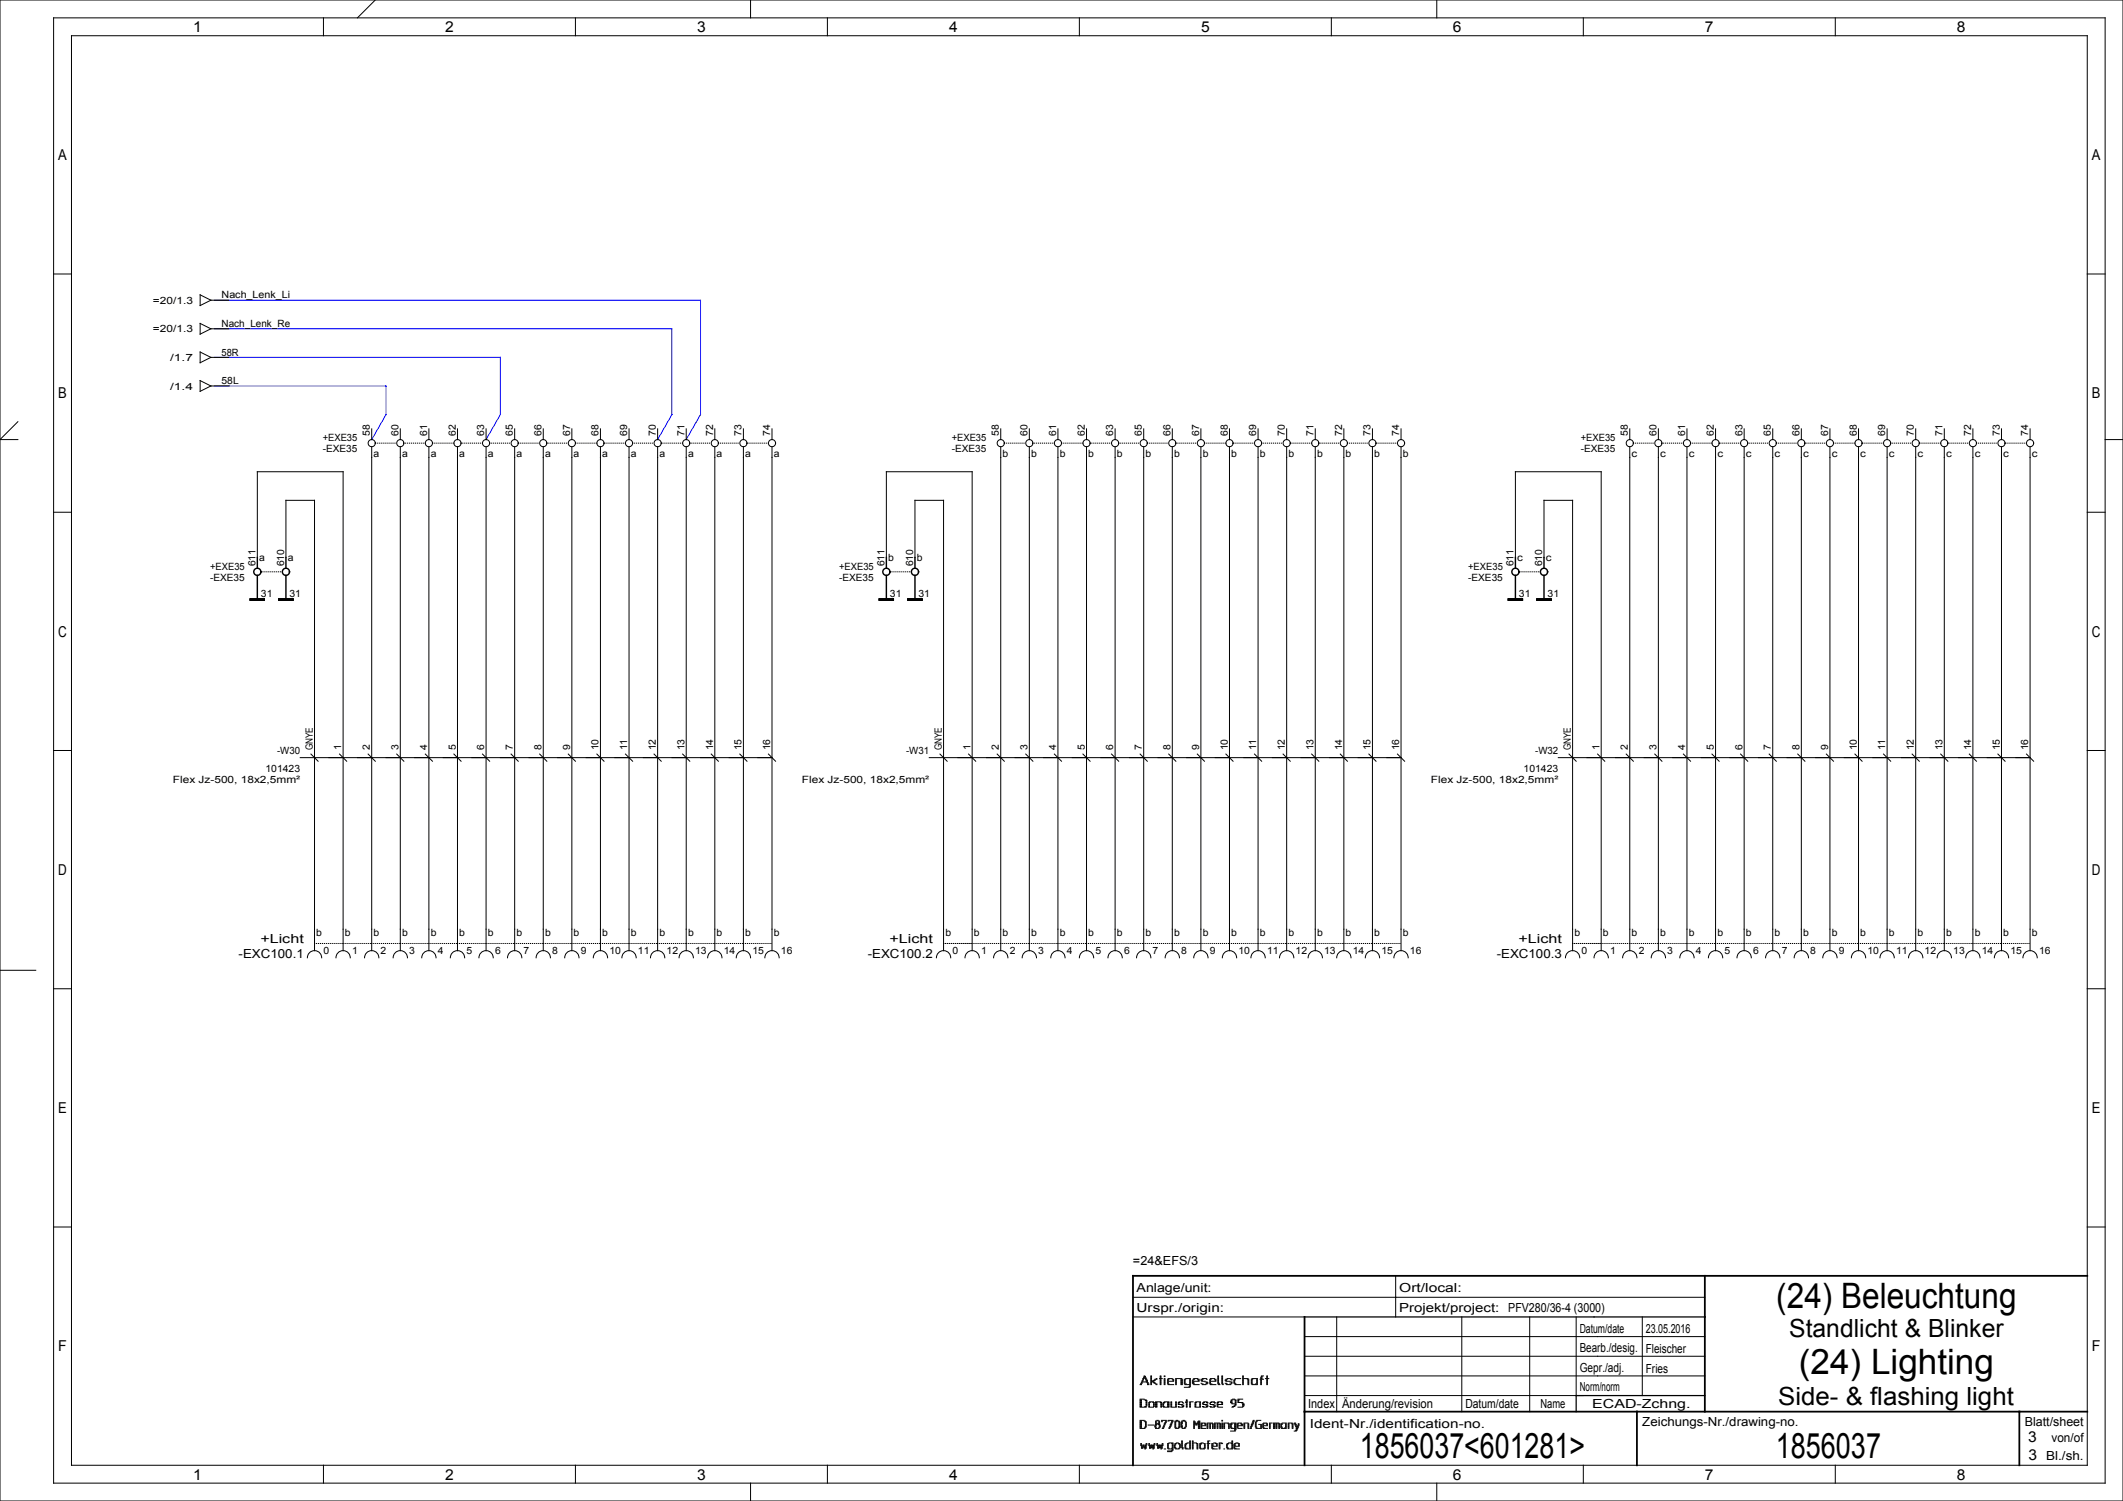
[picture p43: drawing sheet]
<svg xmlns="http://www.w3.org/2000/svg" width="594mm" height="420mm" viewBox="0 0 594 420" stroke-linecap="round" stroke-linejoin="round" font-family="sans-serif">
<defs><g id="words">
<g font-size="9.8">
<text x="497" y="365.9">(24) Beleuchtung</text>
<text x="503.3" y="384.4">(24) Lighting</text>
<text x="380.5" y="408">1856037&lt;601281&gt;</text>
<text x="496.9" y="408">1856037</text>
</g>
<g font-size="7">
<text x="500.6" y="374.1">Standlicht &amp; Blinker</text>
<text x="497.5" y="393">Side- &amp; flashing light</text>
</g>
<g font-size="4.2">
<text x="54" y="9">1</text>
<text x="124.5" y="9">2</text>
<text x="195" y="9">3</text>
<text x="265.5" y="9">4</text>
<text x="336" y="9">5</text>
<text x="406.5" y="9">6</text>
<text x="477" y="9">7</text>
<text x="547.5" y="9">8</text>
<text x="16.3" y="44.8">A</text>
<text x="585.3" y="44.8">A</text>
<text x="16.3" y="111.5">B</text>
<text x="585.3" y="111.5">B</text>
<text x="16.3" y="178.2">C</text>
<text x="585.3" y="178.2">C</text>
<text x="16.3" y="244.8">D</text>
<text x="585.3" y="244.8">D</text>
<text x="16.3" y="311.5">E</text>
<text x="585.3" y="311.5">E</text>
<text x="16.3" y="378.2">F</text>
<text x="585.3" y="378.2">F</text>
<text x="567.5" y="403.5">3</text>
<text x="54" y="414">1</text>
<text x="124.5" y="414">2</text>
<text x="195" y="414">3</text>
<text x="265.5" y="414">4</text>
<text x="336" y="414">5</text>
<text x="406.5" y="414">6</text>
<text x="477" y="414">7</text>
<text x="547.5" y="414">8</text>
<text x="567.5" y="408.5">3</text>
</g>
<g font-size="3.5">
<text x="72.9" y="264">+Licht</text>
<text x="248.9" y="264">+Licht</text>
<text x="424.8" y="264">+Licht</text>
<text x="66.8" y="268">-EXC100.1</text>
<text x="242.8" y="268">-EXC100.2</text>
<text x="418.8" y="268">-EXC100.3</text>
<text x="317" y="354">=24&amp;EFS/3</text>
<text x="318" y="361.5">Anlage/unit:</text>
<text x="391.5" y="361.5">Ort/local:</text>
<text x="318" y="367">Urspr./origin:</text>
<text x="391.5" y="367">Projekt/project:</text>
<text x="422" y="367">PFV280/36-4 (3000)</text>
<text x="442" y="372.9">Datum/date</text>
<text x="460.5" y="373">23.05.2016</text>
<text x="442" y="383.9">Gepr./adj.</text>
<text x="442" y="378.4">Bearb./desig.</text>
<text x="460.5" y="378.5">Fleischer</text>
<text x="442" y="389.3">Norm/norm</text>
<text x="460.5" y="384">Fries</text>
<text x="366" y="394">Index</text>
<text x="375.5" y="394">Änderung/revision</text>
<text x="410" y="394">Datum/date</text>
<text x="431" y="394">Name</text>
<text x="445.5" y="394">ECAD-Zchng.</text>
<text x="366.5" y="399.5">Ident-Nr./identification-no.</text>
<text x="459.5" y="399">Zeichungs-Nr./drawing-no.</text>
<text x="566.5" y="399">Blatt/sheet</text>
<text x="574" y="403.5">von/of</text>
<text x="572.5" y="408.5">Bl./sh.</text>
</g>
<g font-size="2.8">
<text x="62" y="83.5">Nach_Lenk_Li</text>
<text x="42.8" y="85">=20/1.3</text>
<text x="42.8" y="93">=20/1.3</text>
<text x="62" y="91.5">Nach_Lenk_Re</text>
<text x="47.6" y="101">/1.7</text>
<text x="62" y="99.5">58R</text>
<text x="62" y="107.5">58L</text>
<text x="47.6" y="109">/1.4</text>
<text x="90.3" y="123.5">+EXE35</text>
<text x="103.5" y="122" transform="rotate(-90 103.5 122)">58</text>
<text x="111.5" y="122" transform="rotate(-90 111.5 122)">60</text>
<text x="119.5" y="122" transform="rotate(-90 119.5 122)">61</text>
<text x="127.5" y="122" transform="rotate(-90 127.5 122)">62</text>
<text x="135.5" y="122" transform="rotate(-90 135.5 122)">63</text>
<text x="143.5" y="122" transform="rotate(-90 143.5 122)">65</text>
<text x="151.5" y="122" transform="rotate(-90 151.5 122)">66</text>
<text x="159.5" y="122" transform="rotate(-90 159.5 122)">67</text>
<text x="167.5" y="122" transform="rotate(-90 167.5 122)">68</text>
<text x="175.5" y="122" transform="rotate(-90 175.5 122)">69</text>
<text x="183.5" y="122" transform="rotate(-90 183.5 122)">70</text>
<text x="191.5" y="122" transform="rotate(-90 191.5 122)">71</text>
<text x="199.5" y="122" transform="rotate(-90 199.5 122)">72</text>
<text x="207.5" y="122" transform="rotate(-90 207.5 122)">73</text>
<text x="215.5" y="122" transform="rotate(-90 215.5 122)">74</text>
<text x="266.3" y="123.5">+EXE35</text>
<text x="279.5" y="122" transform="rotate(-90 279.5 122)">58</text>
<text x="287.5" y="122" transform="rotate(-90 287.5 122)">60</text>
<text x="295.5" y="122" transform="rotate(-90 295.5 122)">61</text>
<text x="303.5" y="122" transform="rotate(-90 303.5 122)">62</text>
<text x="311.5" y="122" transform="rotate(-90 311.5 122)">63</text>
<text x="319.5" y="122" transform="rotate(-90 319.5 122)">65</text>
<text x="327.5" y="122" transform="rotate(-90 327.5 122)">66</text>
<text x="335.5" y="122" transform="rotate(-90 335.5 122)">67</text>
<text x="343.5" y="122" transform="rotate(-90 343.5 122)">68</text>
<text x="351.5" y="122" transform="rotate(-90 351.5 122)">69</text>
<text x="359.5" y="122" transform="rotate(-90 359.5 122)">70</text>
<text x="367.5" y="122" transform="rotate(-90 367.5 122)">71</text>
<text x="375.5" y="122" transform="rotate(-90 375.5 122)">72</text>
<text x="383.5" y="122" transform="rotate(-90 383.5 122)">73</text>
<text x="391.5" y="122" transform="rotate(-90 391.5 122)">74</text>
<text x="442.3" y="123.5">+EXE35</text>
<text x="455.5" y="122" transform="rotate(-90 455.5 122)">58</text>
<text x="463.5" y="122" transform="rotate(-90 463.5 122)">60</text>
<text x="471.5" y="122" transform="rotate(-90 471.5 122)">61</text>
<text x="479.5" y="122" transform="rotate(-90 479.5 122)">62</text>
<text x="487.5" y="122" transform="rotate(-90 487.5 122)">63</text>
<text x="495.5" y="122" transform="rotate(-90 495.5 122)">65</text>
<text x="503.5" y="122" transform="rotate(-90 503.5 122)">66</text>
<text x="511.5" y="122" transform="rotate(-90 511.5 122)">67</text>
<text x="519.5" y="122" transform="rotate(-90 519.5 122)">68</text>
<text x="527.5" y="122" transform="rotate(-90 527.5 122)">69</text>
<text x="535.5" y="122" transform="rotate(-90 535.5 122)">70</text>
<text x="543.5" y="122" transform="rotate(-90 543.5 122)">71</text>
<text x="551.5" y="122" transform="rotate(-90 551.5 122)">72</text>
<text x="559.5" y="122" transform="rotate(-90 559.5 122)">73</text>
<text x="567.5" y="122" transform="rotate(-90 567.5 122)">74</text>
<text x="90.3" y="126.5">-EXE35</text>
<text x="104.5" y="128">a</text>
<text x="112.5" y="128">a</text>
<text x="120.5" y="128">a</text>
<text x="128.5" y="128">a</text>
<text x="136.5" y="128">a</text>
<text x="144.5" y="128">a</text>
<text x="152.5" y="128">a</text>
<text x="160.5" y="128">a</text>
<text x="168.5" y="128">a</text>
<text x="176.5" y="128">a</text>
<text x="184.5" y="128">a</text>
<text x="192.5" y="128">a</text>
<text x="200.5" y="128">a</text>
<text x="208.5" y="128">a</text>
<text x="216.5" y="128">a</text>
<text x="266.3" y="126.5">-EXE35</text>
<text x="280.5" y="128">b</text>
<text x="288.5" y="128">b</text>
<text x="296.5" y="128">b</text>
<text x="304.5" y="128">b</text>
<text x="312.5" y="128">b</text>
<text x="320.5" y="128">b</text>
<text x="328.5" y="128">b</text>
<text x="336.5" y="128">b</text>
<text x="344.5" y="128">b</text>
<text x="352.5" y="128">b</text>
<text x="360.5" y="128">b</text>
<text x="368.5" y="128">b</text>
<text x="376.5" y="128">b</text>
<text x="384.5" y="128">b</text>
<text x="392.5" y="128">b</text>
<text x="442.3" y="126.5">-EXE35</text>
<text x="456.5" y="128">c</text>
<text x="464.5" y="128">c</text>
<text x="472.5" y="128">c</text>
<text x="480.5" y="128">c</text>
<text x="488.5" y="128">c</text>
<text x="496.5" y="128">c</text>
<text x="504.5" y="128">c</text>
<text x="512.5" y="128">c</text>
<text x="520.5" y="128">c</text>
<text x="528.5" y="128">c</text>
<text x="536.5" y="128">c</text>
<text x="544.5" y="128">c</text>
<text x="552.5" y="128">c</text>
<text x="560.5" y="128">c</text>
<text x="568.5" y="128">c</text>
<text x="58.8" y="159.5">+EXE35</text>
<text x="71.5" y="158.5" transform="rotate(-90 71.5 158.5)">611</text>
<text x="72.5" y="157">a</text>
<text x="79.5" y="158.5" transform="rotate(-90 79.5 158.5)">610</text>
<text x="80.5" y="157">a</text>
<text x="234.8" y="159.5">+EXE35</text>
<text x="247.5" y="158.5" transform="rotate(-90 247.5 158.5)">611</text>
<text x="248.5" y="157">b</text>
<text x="255.5" y="158.5" transform="rotate(-90 255.5 158.5)">610</text>
<text x="256.5" y="157">b</text>
<text x="410.8" y="159.5">+EXE35</text>
<text x="423.5" y="158.5" transform="rotate(-90 423.5 158.5)">611</text>
<text x="424.5" y="157">c</text>
<text x="431.5" y="158.5" transform="rotate(-90 431.5 158.5)">610</text>
<text x="432.5" y="157">c</text>
<text x="58.8" y="162.5">-EXE35</text>
<text x="73" y="167">31</text>
<text x="81" y="167">31</text>
<text x="234.8" y="162.5">-EXE35</text>
<text x="249" y="167">31</text>
<text x="257" y="167">31</text>
<text x="410.8" y="162.5">-EXE35</text>
<text x="425" y="167">31</text>
<text x="433" y="167">31</text>
<text x="87.5" y="210" transform="rotate(-90 87.5 210)">GNYE</text>
<text x="95.5" y="210" transform="rotate(-90 95.5 210)">1</text>
<text x="103.5" y="210" transform="rotate(-90 103.5 210)">2</text>
<text x="111.5" y="210" transform="rotate(-90 111.5 210)">3</text>
<text x="119.5" y="210" transform="rotate(-90 119.5 210)">4</text>
<text x="127.5" y="210" transform="rotate(-90 127.5 210)">5</text>
<text x="135.5" y="210" transform="rotate(-90 135.5 210)">6</text>
<text x="143.5" y="210" transform="rotate(-90 143.5 210)">7</text>
<text x="151.5" y="210" transform="rotate(-90 151.5 210)">8</text>
<text x="159.5" y="210" transform="rotate(-90 159.5 210)">9</text>
<text x="167.5" y="210" transform="rotate(-90 167.5 210)">10</text>
<text x="175.5" y="210" transform="rotate(-90 175.5 210)">11</text>
<text x="183.5" y="210" transform="rotate(-90 183.5 210)">12</text>
<text x="191.5" y="210" transform="rotate(-90 191.5 210)">13</text>
<text x="199.5" y="210" transform="rotate(-90 199.5 210)">14</text>
<text x="207.5" y="210" transform="rotate(-90 207.5 210)">15</text>
<text x="215.5" y="210" transform="rotate(-90 215.5 210)">16</text>
<text x="263.5" y="210" transform="rotate(-90 263.5 210)">GNYE</text>
<text x="271.5" y="210" transform="rotate(-90 271.5 210)">1</text>
<text x="279.5" y="210" transform="rotate(-90 279.5 210)">2</text>
<text x="287.5" y="210" transform="rotate(-90 287.5 210)">3</text>
<text x="295.5" y="210" transform="rotate(-90 295.5 210)">4</text>
<text x="303.5" y="210" transform="rotate(-90 303.5 210)">5</text>
<text x="311.5" y="210" transform="rotate(-90 311.5 210)">6</text>
<text x="319.5" y="210" transform="rotate(-90 319.5 210)">7</text>
<text x="327.5" y="210" transform="rotate(-90 327.5 210)">8</text>
<text x="335.5" y="210" transform="rotate(-90 335.5 210)">9</text>
<text x="343.5" y="210" transform="rotate(-90 343.5 210)">10</text>
<text x="351.5" y="210" transform="rotate(-90 351.5 210)">11</text>
<text x="359.5" y="210" transform="rotate(-90 359.5 210)">12</text>
<text x="367.5" y="210" transform="rotate(-90 367.5 210)">13</text>
<text x="375.5" y="210" transform="rotate(-90 375.5 210)">14</text>
<text x="383.5" y="210" transform="rotate(-90 383.5 210)">15</text>
<text x="391.5" y="210" transform="rotate(-90 391.5 210)">16</text>
<text x="439.5" y="210" transform="rotate(-90 439.5 210)">GNYE</text>
<text x="447.5" y="210" transform="rotate(-90 447.5 210)">1</text>
<text x="455.5" y="210" transform="rotate(-90 455.5 210)">2</text>
<text x="463.5" y="210" transform="rotate(-90 463.5 210)">3</text>
<text x="471.5" y="210" transform="rotate(-90 471.5 210)">4</text>
<text x="479.5" y="210" transform="rotate(-90 479.5 210)">5</text>
<text x="487.5" y="210" transform="rotate(-90 487.5 210)">6</text>
<text x="495.5" y="210" transform="rotate(-90 495.5 210)">7</text>
<text x="503.5" y="210" transform="rotate(-90 503.5 210)">8</text>
<text x="511.5" y="210" transform="rotate(-90 511.5 210)">9</text>
<text x="519.5" y="210" transform="rotate(-90 519.5 210)">10</text>
<text x="527.5" y="210" transform="rotate(-90 527.5 210)">11</text>
<text x="535.5" y="210" transform="rotate(-90 535.5 210)">12</text>
<text x="543.5" y="210" transform="rotate(-90 543.5 210)">13</text>
<text x="551.5" y="210" transform="rotate(-90 551.5 210)">14</text>
<text x="559.5" y="210" transform="rotate(-90 559.5 210)">15</text>
<text x="567.5" y="210" transform="rotate(-90 567.5 210)">16</text>
<text x="74.3" y="216">101423</text>
<text x="77.5" y="211">-W30</text>
<text x="253.5" y="211">-W31</text>
<text x="426.3" y="216">101423</text>
<text x="429.5" y="211">-W32</text>
<text x="48.4" y="219">Flex Jz-500, 18x2,5mm²</text>
<text x="224.4" y="219">Flex Jz-500, 18x2,5mm²</text>
<text x="400.4" y="219">Flex Jz-500, 18x2,5mm²</text>
<text x="88.5" y="262">b</text>
<text x="96.5" y="262">b</text>
<text x="104.5" y="262">b</text>
<text x="112.5" y="262">b</text>
<text x="120.5" y="262">b</text>
<text x="128.5" y="262">b</text>
<text x="136.5" y="262">b</text>
<text x="144.5" y="262">b</text>
<text x="152.5" y="262">b</text>
<text x="160.5" y="262">b</text>
<text x="168.5" y="262">b</text>
<text x="176.5" y="262">b</text>
<text x="184.5" y="262">b</text>
<text x="192.5" y="262">b</text>
<text x="200.5" y="262">b</text>
<text x="208.5" y="262">b</text>
<text x="216.5" y="262">b</text>
<text x="264.5" y="262">b</text>
<text x="272.5" y="262">b</text>
<text x="280.5" y="262">b</text>
<text x="288.5" y="262">b</text>
<text x="296.5" y="262">b</text>
<text x="304.5" y="262">b</text>
<text x="312.5" y="262">b</text>
<text x="320.5" y="262">b</text>
<text x="328.5" y="262">b</text>
<text x="336.5" y="262">b</text>
<text x="344.5" y="262">b</text>
<text x="352.5" y="262">b</text>
<text x="360.5" y="262">b</text>
<text x="368.5" y="262">b</text>
<text x="376.5" y="262">b</text>
<text x="384.5" y="262">b</text>
<text x="392.5" y="262">b</text>
<text x="440.5" y="262">b</text>
<text x="448.5" y="262">b</text>
<text x="456.5" y="262">b</text>
<text x="464.5" y="262">b</text>
<text x="472.5" y="262">b</text>
<text x="480.5" y="262">b</text>
<text x="488.5" y="262">b</text>
<text x="496.5" y="262">b</text>
<text x="504.5" y="262">b</text>
<text x="512.5" y="262">b</text>
<text x="520.5" y="262">b</text>
<text x="528.5" y="262">b</text>
<text x="536.5" y="262">b</text>
<text x="544.5" y="262">b</text>
<text x="552.5" y="262">b</text>
<text x="560.5" y="262">b</text>
<text x="568.5" y="262">b</text>
<text x="90.5" y="267">0</text>
<text x="98.5" y="267">1</text>
<text x="106.5" y="267">2</text>
<text x="114.5" y="267">3</text>
<text x="122.5" y="267">4</text>
<text x="130.5" y="267">5</text>
<text x="138.5" y="267">6</text>
<text x="146.5" y="267">7</text>
<text x="154.5" y="267">8</text>
<text x="162.5" y="267">9</text>
<text x="170.5" y="267">10</text>
<text x="178.5" y="267">11</text>
<text x="186.5" y="267">12</text>
<text x="194.5" y="267">13</text>
<text x="202.5" y="267">14</text>
<text x="210.5" y="267">15</text>
<text x="218.5" y="267">16</text>
<text x="266.5" y="267">0</text>
<text x="274.5" y="267">1</text>
<text x="282.5" y="267">2</text>
<text x="290.5" y="267">3</text>
<text x="298.5" y="267">4</text>
<text x="306.5" y="267">5</text>
<text x="314.5" y="267">6</text>
<text x="322.5" y="267">7</text>
<text x="330.5" y="267">8</text>
<text x="338.5" y="267">9</text>
<text x="346.5" y="267">10</text>
<text x="354.5" y="267">11</text>
<text x="362.5" y="267">12</text>
<text x="370.5" y="267">13</text>
<text x="378.5" y="267">14</text>
<text x="386.5" y="267">15</text>
<text x="394.5" y="267">16</text>
<text x="442.5" y="267">0</text>
<text x="450.5" y="267">1</text>
<text x="458.5" y="267">2</text>
<text x="466.5" y="267">3</text>
<text x="474.5" y="267">4</text>
<text x="482.5" y="267">5</text>
<text x="490.5" y="267">6</text>
<text x="498.5" y="267">7</text>
<text x="506.5" y="267">8</text>
<text x="514.5" y="267">9</text>
<text x="522.5" y="267">10</text>
<text x="530.5" y="267">11</text>
<text x="538.5" y="267">12</text>
<text x="546.5" y="267">13</text>
<text x="554.5" y="267">14</text>
<text x="562.5" y="267">15</text>
<text x="570.5" y="267">16</text>
</g>
</g></defs>
<g fill="none" stroke="#000" stroke-width=".28">
<path d="M0 0h594v420h-594zM15 5h574v410h-574zM20 10h564v400h-564zM90.5 5v5M105 0l-5 5M161 5v5M210 0v5M231.5 5v5M302 5v5M372.5 5v5M402 0v5M443 5v5"/>
<path d="M513.5 5v5M15 76.7h5M584 76.7h5M56 98.5l3 1.5-3 1.5zM56 82.5l3 1.5-3 1.5zM56 90.5l3 1.5-3 1.5zM59 100h5M59 84h5M59 92h5M5 118l-5 5h5M56 106.5l3 1.5-3 1.5zM59 108h5"/>
<path d="M104 120v3M112 120v3M120 120v3M128 120v3M136 120v3M144 120v3M152 120v3M160 120v3M168 120v3M176 120v3M184 120v3M192 120v3"/>
<path d="M200 120v3M208 120v3M216 120v3M280 120v3M288 120v3M296 120v3M304 120v3M312 120v3M320 120v3M328 120v3M336 120v3M344 120v3"/>
<path d="M352 120v3M360 120v3M368 120v3M376 120v3M384 120v3M392 120v3M456 120v3M464 120v3M472 120v3M480 120v3M488 120v3M496 120v3"/>
<path d="M504 120v3M512 120v3M520 120v3M528 120v3M536 120v3M544 120v3M552 120v3M560 120v3M568 120v3M104 125v141M112 125v141M120 125v141"/>
<path d="M128 125v141M136 125v141M144 125v141M152 125v141M160 125v141M168 125v141M176 125v141M184 125v141M192 125v141M200 125v141M208 125v141M216 125v141"/>
<path d="M280 125v141M288 125v141M296 125v141M304 125v141M312 125v141M320 125v141M328 125v141M336 125v141M344 125v141M352 125v141M360 125v141M368 125v141"/>
<path d="M376 125v141M384 125v141M392 125v141M456 125v141M464 125v141M472 125v141M480 125v141M488 125v141M496 125v141M504 125v141M512 125v141M520 125v141"/>
<path d="M528 125v141M536 125v141M544 125v141M552 125v141M560 125v141M568 125v141M589 123h5M15 143.3h5M72 156v-24h24v134M80 156v-16h8v126M248 156v-24h24v134M256 156v-16h8v126"/>
<path d="M424 156v-24h24v134M432 156v-16h8v126M584 143.3h5M70 167.6h4M70 167.7h4M70 167.8h4M70 167.9h4M70 167.5h4v.5h-4zM78 167.6h4M78 167.7h4M78 167.8h4M78 167.9h4"/>
<path d="M78 167.5h4v.5h-4zM246 167.6h4M246 167.7h4M246 167.8h4M246 167.9h4M246 167.5h4v.5h-4zM254 167.6h4M254 167.7h4M254 167.8h4M254 167.9h4M254 167.5h4v.5h-4zM422 167.6h4"/>
<path d="M422 167.7h4M422 167.8h4M422 167.9h4M422 167.5h4v.5h-4zM430 167.6h4M430 167.7h4M430 167.8h4M430 167.9h4M430 167.5h4v.5h-4zM15 210h5M84 212h132M87 211l2 2"/>
<path d="M95 211l2 2M103 211l2 2M111 211l2 2M119 211l2 2M127 211l2 2M135 211l2 2M143 211l2 2M151 211l2 2M159 211l2 2M167 211l2 2M175 211l2 2M183 211l2 2"/>
<path d="M191 211l2 2M199 211l2 2M207 211l2 2M215 211l2 2M260 212h132M263 211l2 2M271 211l2 2M279 211l2 2M287 211l2 2M295 211l2 2M303 211l2 2M311 211l2 2"/>
<path d="M319 211l2 2M327 211l2 2M335 211l2 2M343 211l2 2M351 211l2 2M359 211l2 2M367 211l2 2M375 211l2 2M383 211l2 2M391 211l2 2M436 212h132M439 211l2 2"/>
<path d="M447 211l2 2M455 211l2 2M463 211l2 2M471 211l2 2M479 211l2 2M487 211l2 2M495 211l2 2M503 211l2 2M511 211l2 2M519 211l2 2M527 211l2 2M535 211l2 2"/>
<path d="M543 211l2 2M551 211l2 2M559 211l2 2M567 211l2 2M584 210h5M0 271.5h10M15 276.7h5M86 268a2 2 0 0 1 2-2 2 2 0 0 1 2 2M94 268a2 2 0 0 1 2-2 2 2 0 0 1 2 2M102 268a2 2 0 0 1 2-2 2 2 0 0 1 2 2M110 268a2 2 0 0 1 2-2 2 2 0 0 1 2 2M118 268a2 2 0 0 1 2-2 2 2 0 0 1 2 2"/>
<path d="M126 268a2 2 0 0 1 2-2 2 2 0 0 1 2 2M134 268a2 2 0 0 1 2-2 2 2 0 0 1 2 2M142 268a2 2 0 0 1 2-2 2 2 0 0 1 2 2M150 268a2 2 0 0 1 2-2 2 2 0 0 1 2 2M158 268a2 2 0 0 1 2-2 2 2 0 0 1 2 2M166 268a2 2 0 0 1 2-2 2 2 0 0 1 2 2M174 268a2 2 0 0 1 2-2 2 2 0 0 1 2 2M182 268a2 2 0 0 1 2-2 2 2 0 0 1 2 2M190 268a2 2 0 0 1 2-2 2 2 0 0 1 2 2M198 268a2 2 0 0 1 2-2 2 2 0 0 1 2 2M206 268a2 2 0 0 1 2-2 2 2 0 0 1 2 2M214 268a2 2 0 0 1 2-2 2 2 0 0 1 2 2"/>
<path d="M262 268a2 2 0 0 1 2-2 2 2 0 0 1 2 2M270 268a2 2 0 0 1 2-2 2 2 0 0 1 2 2M278 268a2 2 0 0 1 2-2 2 2 0 0 1 2 2M286 268a2 2 0 0 1 2-2 2 2 0 0 1 2 2M294 268a2 2 0 0 1 2-2 2 2 0 0 1 2 2M302 268a2 2 0 0 1 2-2 2 2 0 0 1 2 2M310 268a2 2 0 0 1 2-2 2 2 0 0 1 2 2M318 268a2 2 0 0 1 2-2 2 2 0 0 1 2 2M326 268a2 2 0 0 1 2-2 2 2 0 0 1 2 2M334 268a2 2 0 0 1 2-2 2 2 0 0 1 2 2M342 268a2 2 0 0 1 2-2 2 2 0 0 1 2 2M350 268a2 2 0 0 1 2-2 2 2 0 0 1 2 2"/>
<path d="M358 268a2 2 0 0 1 2-2 2 2 0 0 1 2 2M366 268a2 2 0 0 1 2-2 2 2 0 0 1 2 2M374 268a2 2 0 0 1 2-2 2 2 0 0 1 2 2M382 268a2 2 0 0 1 2-2 2 2 0 0 1 2 2M390 268a2 2 0 0 1 2-2 2 2 0 0 1 2 2M438 268a2 2 0 0 1 2-2 2 2 0 0 1 2 2M446 268a2 2 0 0 1 2-2 2 2 0 0 1 2 2M454 268a2 2 0 0 1 2-2 2 2 0 0 1 2 2M462 268a2 2 0 0 1 2-2 2 2 0 0 1 2 2M470 268a2 2 0 0 1 2-2 2 2 0 0 1 2 2M478 268a2 2 0 0 1 2-2 2 2 0 0 1 2 2M486 268a2 2 0 0 1 2-2 2 2 0 0 1 2 2"/>
<path d="M494 268a2 2 0 0 1 2-2 2 2 0 0 1 2 2M502 268a2 2 0 0 1 2-2 2 2 0 0 1 2 2M510 268a2 2 0 0 1 2-2 2 2 0 0 1 2 2M518 268a2 2 0 0 1 2-2 2 2 0 0 1 2 2M526 268a2 2 0 0 1 2-2 2 2 0 0 1 2 2M534 268a2 2 0 0 1 2-2 2 2 0 0 1 2 2M542 268a2 2 0 0 1 2-2 2 2 0 0 1 2 2M550 268a2 2 0 0 1 2-2 2 2 0 0 1 2 2M558 268a2 2 0 0 1 2-2 2 2 0 0 1 2 2M566 268a2 2 0 0 1 2-2 2 2 0 0 1 2 2M584 276.7h5M15 343.3h5"/>
<path d="M390.5 357v11.5M584 343.3h5M317 363h160M317 368.5h48M365 379.5h112M365 374h112M374 368.5v26.5M409 368.5v26.5M428 368.5v26.5M441 368.5v22M459.5 368.5v22M319 398h.4"/>
<path d="M319 387.4h.4M319 398.6h.4M319 399.5h.4M319 393h.4M319 399.1h.4M319 398.8h.4M319 398.9h.4M319 392.1h.4M319 392.6h.4M319 399.3h.4M319 397.6h.4M319 392.8h.4"/>
<path d="M319 398.4h.4M319 392.4h.4M319 399.7h1.3M319 393.6h.4M319 393.8h1.7M319 398.2h.4M319 393.2h.4M319 392.3h.4M319 391.9h.4M319 391.7h.4M319 397.8h.4M319 393.4h.4"/>
<path d="M319 397.4h1.1M319 391.5h1.1M319.2 387.1h.4M319.2 387.2h.2M319.4 386.9h.2M319.4 386.7h1.7M319.6 386.5h.2M319.6 386.3h.2M319.8 385.9h.1M319.8 385.7h.3M319.8 386.1h.1M319.9 385.6h.2"/>
<path d="M319.9 385.4h.6M320.1 397.6h.4M320.1 385h.2M320.1 385.2h.4M320.1 391.7h.6M320.3 399.5h.2M320.3 399.3h.4M320.3 385.6h.4M320.3 393.6h.4M320.3 397.8h.4M320.5 385.9h.4M320.5 398h.2"/>
<path d="M320.5 398.6h.2M320.5 399.1h.2M320.5 398.8h.2M320.5 398.9h.2M320.5 398.4h.2M320.5 385.7h.2M320.5 398.2h.2M320.5 391.9h.4M320.7 386.5h.4M320.7 393h.2M320.7 392.1h.2M320.7 392.6h.2"/>
<path d="M320.7 392.8h.2M320.7 392.4h.2M320.7 393.2h.2M320.7 386.1h.2M320.7 386.3h.4M320.7 392.3h.2M320.7 393.4h.2M320.9 386.9h.4M321.1 387.4h.3M321.1 387.1h.2M321.1 387.2h.3M321.3 398.8h1.5"/>
<path d="M321.4 393h.2M321.4 392.6h.2M321.4 392.8h.2M321.4 392.4h.4M321.4 393.6h.2M321.4 393.8h1.4M321.4 393.2h.2M321.4 393.4h.2M321.6 392.3h1.2M322 385.9h.2M322 387.4h.2M322 386.5h.2"/>
<path d="M322 387.1h.2M322 386.9h.2M322 386.7h.4M322 385h.2M322 385.6h.2M322 385.7h.2M322 387.2h.2M322 386.1h.2M322 385.2h.2M322 386.3h.2M322 385.4h.2M322.4 386.5h.4"/>
<path d="M322.6 386.7h.3M322.6 392.4h.3M322.6 386.3h.5M322.8 393h.1M322.8 392.6h.1M322.8 386.9h.3M322.8 392.8h.1M322.8 393.6h.1M322.8 393.2h.1M322.8 393.4h.1M322.9 387.1h.4M322.9 386.1h.4"/>
<path d="M323.1 385.9h.6M323.1 399.1h.2M323.1 398.8h.4M323.1 398.9h.4M323.1 399.3h.4M323.3 398h.2M323.3 398.6h.4M323.3 399.5h.2M323.3 393h.4M323.3 392.6h.4M323.3 397.6h.4M323.3 392.8h.4"/>
<path d="M323.3 398.4h1.1M323.3 392.4h.4M323.3 399.7h1M323.3 393.6h.4M323.3 393.8h.4M323.3 387.2h.4M323.3 398.2h.2M323.3 393.2h.4M323.3 392.3h1.5M323.3 397.8h.2M323.3 393.4h.4M323.5 387.4h.2"/>
<path d="M323.5 385.7h.2M323.7 397.4h.4M324.1 398.6h.3M324.1 397.6h.3M324.1 398.2h.3M324.3 398h.1M324.3 399.5h.1M324.3 398.8h.3M324.3 399.3h.3M324.3 397.8h.1M324.4 399.1h.2M324.4 398.9h.2"/>
<path d="M324.4 385.7h.8M324.6 385.9h.2M324.6 387.4h.2M324.6 386.5h.2M324.6 387.1h.2M324.6 386.9h.2M324.6 386.7h.2M324.6 385h.2M324.6 392.4h.4M324.6 385.6h.2M324.6 387.2h.2M324.6 386.1h.2"/>
<path d="M324.6 385.2h.2M324.6 386.3h.2M324.6 385.4h.2M324.8 393h.2M324.8 392.6h.2M324.8 392.8h.2M324.8 393.6h.2M324.8 393.8h.2M324.8 393.2h.2M324.8 393.4h.2M325 397.6h.2M325 397.8h.2"/>
<path d="M325 397.4h1.3M325.2 399.7h.4M325.4 399.5h.2M325.4 393h.2M325.4 392.6h.4M325.4 399.3h.4M325.4 392.8h.2M325.4 393.6h.4M325.4 393.2h.2M325.4 393.4h.2M325.6 399.1h.2M325.6 398.9h.2"/>
<path d="M325.6 392.4h.3M325.6 393.8h1.5M325.8 385.9h.1M325.8 387.4h.1M325.8 386.5h.1M325.8 398.6h.1M325.8 398.8h.1M325.8 387.1h.1M325.8 386.9h.1M325.8 386.7h.1M325.8 398.4h.3M325.8 385h.1"/>
<path d="M325.8 385.7h.1M325.8 387.2h.1M325.8 386.1h.1M325.8 385.2h.1M325.8 386.3h.1M325.8 392.3h1.3M325.9 398h.4M325.9 398.2h.2M326.1 397.6h.4M326.1 397.8h.2M326.7 385.9h.4M326.7 386.5h1.7"/>
<path d="M326.7 393h.4M326.7 387.1h.2M326.7 392.6h.4M326.7 386.9h.2M326.7 386.7h.2M326.7 392.8h.4M326.7 392.4h.4M326.7 393.6h.4M326.7 387.2h.4M326.7 393.2h.4M326.7 386.1h.2M326.7 386.3h.2"/>
<path d="M326.7 393.4h.4M326.9 387.4h1.5M326.9 397.6h.2M326.9 385.7h1.1M326.9 397.4h1.3M327.1 399.5h.3M327.1 399.7h.2M327.3 399.1h.3M327.3 399.3h.1M327.4 398.6h.4M327.4 398.8h.4M327.4 398.9h.2"/>
<path d="M327.6 393h.2M327.6 392.6h.2M327.6 392.8h.2M327.6 398.4h.2M327.6 392.4h.2M327.6 393.6h.2M327.6 393.8h1.5M327.6 398.2h.4M327.6 393.2h.2M327.6 392.3h.2M327.6 393.4h.2M327.8 398h.2"/>
<path d="M327.8 397.6h.4M327.8 397.8h.4M328 385.9h.4M328.2 386.1h.2M328.2 386.3h.2M328.8 398h.1M328.8 398.6h.1M328.8 399.5h.3M328.8 399.1h.1M328.8 398.8h.1M328.8 398.9h.1M328.8 399.3h.1"/>
<path d="M328.8 397.6h.5M328.8 398.4h.1M328.8 398.2h.1M328.8 397.8h.3M328.9 385.9h.2M328.9 387.4h.2M328.9 386.5h.2M328.9 393h.2M328.9 387.1h.2M328.9 392.6h.2M328.9 386.9h.2M328.9 386.7h.2"/>
<path d="M328.9 392.8h.2M328.9 392.4h.2M328.9 399.7h.8M328.9 393.6h.2M328.9 385.7h1.7M328.9 387.2h.2M328.9 393.2h.2M328.9 386.1h.2M328.9 386.3h.2M328.9 392.3h.2M328.9 393.4h.2M329.1 397.4h.4"/>
<path d="M329.5 397.6h.4M329.7 399.5h.4M329.7 393h1.1M329.7 392.6h.2M329.7 399.3h.4M329.7 392.8h.2M329.7 392.4h.4M329.7 393.6h.2M329.7 393.8h1.3M329.7 397.8h.4M329.9 398h.2M329.9 398.6h.2"/>
<path d="M329.9 399.1h.2M329.9 398.8h.2M329.9 398.9h.2M329.9 398.4h.2M329.9 398.2h.2M329.9 392.3h.9M330.4 385.9h.4M330.4 398h.4M330.4 387.4h.4M330.4 386.5h.4M330.4 398.6h.2M330.4 399.1h.4"/>
<path d="M330.4 398.8h.2M330.4 398.9h.4M330.4 387.1h.4M330.4 386.9h.4M330.4 399.3h.4M330.4 386.7h.4M330.4 398.4h.4M330.4 387.2h.4M330.4 398.2h.4M330.4 386.1h.4M330.4 386.3h.4M330.6 399.5h.2"/>
<path d="M330.6 397.6h.6M330.6 393.2h.6M330.6 397.8h.2M330.8 392.4h.2M330.8 399.7h.8M330.8 393.6h.4M331 392.6h.2M331 393.4h.2M331 397.4h.4M331.4 385.9h.4M331.4 386.5h.2M331.4 399.5h.4"/>
<path d="M331.4 387.1h.2M331.4 386.9h.2M331.4 386.7h.2M331.4 397.6h.4M331.4 388.2h1.5M331.4 387.2h.5M331.4 386.1h.2M331.4 386.3h.2M331.6 387.4h1.5M331.6 399.3h.2M331.6 397.8h.2M331.8 398h.1"/>
<path d="M331.8 398.6h.1M331.8 399.1h.1M331.8 398.8h.1M331.8 398.9h.1M331.8 398.4h.1M331.8 392.4h.3M331.8 385.7h1.3M331.8 398.2h.1M331.8 392.3h.5M331.9 393h.2M331.9 392.1h.2M331.9 392.6h.2"/>
<path d="M331.9 392.8h.2M331.9 393.6h.2M331.9 393.8h.2M331.9 393.2h.2M331.9 391.9h.2M331.9 391.7h.2M331.9 393.4h.2M332.7 388h.4M332.9 385.9h.2M332.9 386.5h.2M332.9 393h.2M332.9 387.1h.2"/>
<path d="M332.9 392.6h.2M332.9 386.9h.2M332.9 386.7h.2M332.9 392.8h.2M332.9 392.4h.2M332.9 393.6h.2M332.9 393.8h.2M332.9 387.2h.2M332.9 393.2h.2M332.9 386.1h.2M332.9 386.3h.2M332.9 392.3h.9"/>
<path d="M332.9 393.4h.2M332.9 387.6h.2M332.9 387.8h.2M333.6 386.5h1.9M333.6 387.1h.4M333.6 386.9h.4M333.6 386.7h.4M333.6 386.3h.2M333.8 385.9h.4M333.8 387.2h.4M333.8 386.1h.2M334 398h.4"/>
<path d="M334 387.4h1.5M334 398.6h.2M334 399.5h.2M334 399.1h.2M334 398.8h.2M334 398.9h.2M334 399.3h.2M334 397.6h.2M334 398.4h.2M334 399.7h.2M334 385.7h1.1M334 398.2h.2"/>
<path d="M334 397.8h.4M334.4 393h.2M334.4 392.6h.2M334.4 392.8h.2M334.4 398.4h.4M334.4 392.4h.4M334.4 393.6h.2M334.4 393.8h1.5M334.4 398.2h.2M334.4 393.2h.2M334.4 393.4h.2M334.6 398.6h.3"/>
<path d="M334.6 398.8h.3M334.6 392.3h1.3M334.9 398.4h.2M334.9 398.2h.2M335.1 385.9h.4M335.1 398h.6M335.1 386.1h.4M335.1 397.8h.6M335.3 398.6h.4M335.3 399.5h.4M335.3 399.1h.4M335.3 398.8h.4"/>
<path d="M335.3 398.9h.4M335.3 399.3h.4M335.3 397.6h.4M335.3 398.4h.4M335.3 399.7h.4M335.3 398.2h.4M335.3 386.3h.2M335.7 393h.2M335.7 392.6h.2M335.7 392.8h.2M335.7 392.4h.2M335.7 393.6h.2"/>
<path d="M335.7 393.2h.2M335.7 393.4h.2M336.1 385.9h.5M336.1 398.6h.2M336.1 399.5h.2M336.1 399.1h.2M336.1 398.8h.2M336.1 398.9h1.3M336.1 387.1h.2M336.1 399.3h.2M336.1 398.4h.3M336.1 399.7h1.3"/>
<path d="M336.1 398.2h1.1M336.1 386.1h.3M336.1 386.3h.3M336.3 386.5h.9M336.3 387.2h.3M336.4 387.4h1M336.4 392.6h.2M336.4 392.8h.4M336.4 393.6h.4M336.4 385.7h1.2M336.6 393h1.1M336.6 392.4h.4"/>
<path d="M336.6 393.8h1.1M336.8 392.3h.9M337 398.4h.4M337.2 398.6h.2M337.2 398.8h.2M337.2 386.7h.5M337.4 387.2h.3M337.4 393.2h.5M337.6 385.9h.1M337.6 387.1h.3M337.6 386.9h.3M337.6 392.4h.3"/>
<path d="M337.6 393.6h.3M337.7 398.6h.2M337.7 399.5h.2M337.7 399.1h.2M337.7 398.8h.2M337.7 398.9h.2M337.7 392.6h.2M337.7 399.3h.2M337.7 398.4h.2M337.7 399.7h.2M337.7 398.2h1.6M337.7 393.4h.2"/>
<path d="M338.5 385.9h.4M338.5 386.5h1.7M338.5 398.6h.2M338.5 399.5h.2M338.5 399.1h.2M338.5 398.8h.2M338.5 398.9h.2M338.5 387.1h.2M338.5 392.6h.2M338.5 386.9h.2M338.5 399.3h.2M338.5 386.7h.2"/>
<path d="M338.5 392.8h.2M338.5 398.4h.2M338.5 399.7h.2M338.5 393.6h.4M338.5 387.2h.6M338.5 386.1h.2M338.5 386.3h.2M338.7 387.4h1.5M338.7 393h.9M338.7 392.4h.4M338.7 385.7h1.1M338.7 393.8h1.1"/>
<path d="M338.9 392.3h.9M339.1 398.4h.3M339.3 398.6h.1M339.3 399.5h.1M339.3 399.1h.1M339.3 398.8h.1M339.3 398.9h.1M339.3 399.3h.1M339.3 399.7h.1M339.4 393.2h.6M339.6 392.4h.4M339.6 393.6h.4"/>
<path d="M339.8 385.9h.4M339.8 398.6h.2M339.8 399.5h.2M339.8 399.1h.2M339.8 398.8h.2M339.8 398.9h.2M339.8 392.6h.2M339.8 399.3h.2M339.8 398.4h.2M339.8 399.7h.2M339.8 398.2h1.5M339.8 393.4h.2"/>
<path d="M340 386.1h.2M340 386.3h.2M340.6 398.6h.1M340.6 399.5h.1M340.6 393h1.5M340.6 399.1h.1M340.6 398.8h.1M340.6 398.9h.1M340.6 392.6h.1M340.6 399.3h.1M340.6 392.8h.1M340.6 398.4h.1"/>
<path d="M340.6 392.4h.3M340.6 399.7h.1M340.6 393.6h.1M340.6 393.2h.1M340.6 393.4h.1M340.7 385.9h.2M340.7 386.5h.2M340.7 387.1h.4M340.7 386.9h.2M340.7 386.7h.2M340.7 385h.2M340.7 385.6h.2"/>
<path d="M340.7 385.7h.2M340.7 393.8h1.4M340.7 387.2h.4M340.7 386.1h.2M340.7 385.2h.2M340.7 386.3h.2M340.7 392.3h1.2M340.7 385.4h.2M340.9 387.4h.4M341.1 398.4h.4M341.3 398.6h.2M341.3 399.5h.2"/>
<path d="M341.3 399.1h.2M341.3 398.8h.2M341.3 398.9h.2M341.3 399.3h.2M341.3 399.7h.2M341.7 392.4h.4M341.9 385.9h.2M341.9 386.5h.2M341.9 398.6h.2M341.9 399.5h.2M341.9 399.1h.2M341.9 398.8h.2"/>
<path d="M341.9 398.9h.2M341.9 387.1h.2M341.9 392.6h.2M341.9 386.9h.2M341.9 399.3h.2M341.9 386.7h.2M341.9 397.6h.2M341.9 392.8h.2M341.9 398.4h.2M341.9 385h.2M341.9 399.7h.2M341.9 385.6h.2"/>
<path d="M341.9 385.7h.2M341.9 387.2h.3M341.9 398.2h.2M341.9 386.1h.2M341.9 385.2h.2M341.9 386.3h.2M341.9 385.4h.2M341.9 397.4h.2M342.1 387.4h.1M342.4 398.6h.2M342.4 399.5h.2M342.4 399.1h.2"/>
<path d="M342.4 398.8h.2M342.4 398.9h.2M342.4 399.3h.2M342.4 398.4h.2M342.4 399.7h.2M342.4 398.2h1.3M342.8 387.1h.4M342.8 386.1h.4M342.8 386.3h.4M343 385.9h.4M343 386.5h1.1M343 387.2h.4"/>
<path d="M343.2 387.4h1.1M343.4 385.7h.9M343.6 398.4h.3M343.7 398.6h.2M343.7 399.5h.2M343.7 399.1h.2M343.7 398.8h.2M343.7 398.9h.2M343.7 399.3h.2M343.7 399.7h.2M344.1 386.7h.6M344.1 387.2h.4"/>
<path d="M344.3 385.9h.4M344.3 398.6h.4M344.3 399.5h.4M344.3 399.1h.2M344.3 398.8h.2M344.3 398.9h.2M344.3 392.1h.4M344.3 399.3h.2M344.3 398.4h.4M344.3 392.4h.4M344.3 392.3h.4M344.5 387.1h.2"/>
<path d="M344.5 392.6h.4M344.5 386.9h.2M344.5 399.7h1.3M344.5 398.2h1.3M344.5 386.1h.2M344.5 391.9h.2M344.5 391.7h.4M344.7 392.8h1.1M344.7 393.8h.4M344.9 393.6h.5M344.9 391.5h.5M345.2 386.5h.2"/>
<path d="M345.2 387.1h.4M345.2 386.9h.2M345.2 386.7h.2M345.2 386.1h.4M345.2 386.3h.2M345.2 391.7h.6M345.2 393.4h.4M345.4 385.9h.2M345.4 398.6h.4M345.4 399.5h.4M345.4 399.1h.4M345.4 398.8h.4"/>
<path d="M345.4 398.9h.4M345.4 399.3h.4M345.4 399.9h.4M345.4 398.4h.4M345.4 387.2h.4M345.4 393.2h.4M345.6 387.4h1.5M345.6 393h.2M345.6 392.1h.2M345.6 392.6h.2M345.6 392.4h.2M345.6 385.7h1.5"/>
<path d="M345.6 392.3h.2M345.6 391.9h.2M346.2 398.6h.2M346.2 399.5h.2M346.2 399.1h.2M346.2 398.8h.2M346.2 398.9h1.5M346.2 399.3h.2M346.2 398.4h.4M346.4 392.1h.2M346.4 392.4h1.3M346.4 399.7h1.1"/>
<path d="M346.4 393.8h1.3M346.4 398.2h.9M346.4 392.3h.2M346.4 391.9h.2M346.4 391.7h.3M346.4 391.5h1.3M347.1 398.4h.4M347.3 398.6h.4M347.3 398.8h.4M347.5 392.6h.4M347.7 385.9h.2M347.7 387.4h.2"/>
<path d="M347.7 386.5h.2M347.7 393h.4M347.7 387.1h.2M347.7 386.9h.2M347.7 386.7h.2M347.7 392.8h.4M347.7 385h.2M347.7 385.6h.2M347.7 393.6h.2M347.7 385.7h1.5M347.7 387.2h.2M347.7 393.2h.4"/>
<path d="M347.7 386.1h.2M347.7 385.2h.2M347.7 386.3h.2M347.7 385.4h.2M347.7 393.4h.4M348.1 398.6h.1M348.1 399.5h.1M348.1 399.1h.1M348.1 398.8h.1M348.1 398.9h.1M348.1 399.3h.1M348.1 398.4h.1"/>
<path d="M348.1 399.7h.1M348.1 398.2h1.1M349 385.9h.4M349.2 387.4h.2M349.2 386.5h.2M349.2 398.6h.2M349.2 399.5h.2M349.2 399.1h.2M349.2 398.8h.2M349.2 398.9h.2M349.2 387.1h.2M349.2 386.9h.2"/>
<path d="M349.2 399.3h.2M349.2 386.7h.2M349.2 398.4h.2M349.2 399.7h.2M349.2 387.2h.2M349.2 386.1h.2M349.2 386.3h.2M349.7 399.7h.4M349.9 399.5h.2M349.9 399.1h.4M349.9 399.3h.2M350.1 385.9h.4"/>
<path d="M350.1 386.5h.2M350.1 398.6h.4M350.1 398.8h.4M350.1 398.9h.2M350.1 387.1h.2M350.1 386.9h.2M350.1 386.7h.2M350.1 387.2h.4M350.1 386.1h.2M350.1 386.3h.2M350.3 387.4h1.1M350.3 398.4h.4"/>
<path d="M350.3 385.7h1.5M350.3 398.2h.4M350.5 398h.2M350.5 397.6h.4M350.5 397.8h.4M350.7 397.4h.2M351.2 398h.2M351.2 398.6h.2M351.2 399.1h.2M351.2 398.8h.2M351.2 398.9h.2M351.2 399.3h.4"/>
<path d="M351.2 398.4h.2M351.2 387.2h.6M351.2 398.2h.2M351.4 399.5h.2M351.4 397.6h.4M351.4 399.7h1.5M351.4 397.8h.2M351.6 385.9h.2M351.6 387.4h.2M351.6 386.5h.2M351.6 387.1h.2M351.6 386.9h.2"/>
<path d="M351.6 386.7h.2M351.6 386.1h.2M351.6 386.3h.2M351.6 397.4h1.1M352.2 398.6h.7M352.6 385.9h.9M352.7 387.4h.2M352.7 386.5h.2M352.7 399.5h.2M352.7 399.1h.2M352.7 398.8h.2M352.7 398.9h.2"/>
<path d="M352.7 387.1h.2M352.7 386.9h.2M352.7 399.3h.2M352.7 386.7h.2M352.7 385.6h.2M352.7 385.7h.4M352.7 387.2h.2M352.7 386.1h.2M352.7 386.3h.2M352.7 385.4h.4M352.9 385h.6M352.9 385.2h.2"/>
<path d="M353.3 398.6h.2M353.3 399.5h.4M353.3 399.1h.2M353.3 398.8h.2M353.3 398.9h1.3M353.3 399.3h.2M353.3 398.4h.4M353.5 399.7h1.1M353.5 398.2h.9M354.1 385.7h.9M354.2 398.4h.4M354.4 385.9h.2"/>
<path d="M354.4 387.4h.2M354.4 386.5h.2M354.4 398.6h.2M354.4 398.8h.2M354.4 387.1h.2M354.4 386.9h.2M354.4 386.7h.2M354.4 385h.2M354.4 385.6h.2M354.4 387.2h.2M354.4 386.1h.2M354.4 385.2h.2"/>
<path d="M354.4 386.3h.2M354.4 385.4h.2M355.2 398.6h.2M355.2 399.5h.2M355.2 399.1h.2M355.2 398.8h.2M355.2 398.9h.2M355.2 399.3h.2M355.2 398.4h.2M355.2 399.7h.2M355.2 398.2h.7M356.3 398.6h.4"/>
<path d="M356.3 399.5h.4M356.3 399.1h.4M356.3 398.8h.4M356.3 398.9h.4M356.3 399.3h.4M356.3 398.4h.4M356.3 399.7h.4M356.3 398.2h1.5M357.1 398.6h.1M357.1 399.5h.1M357.1 399.1h.1M357.1 398.8h.1"/>
<path d="M357.1 398.9h.1M357.1 399.3h.1M357.1 398.4h.1M357.1 399.7h.1M357.6 398.4h.4M357.8 398.6h.2M357.8 399.5h.2M357.8 399.1h.2M357.8 398.8h.2M357.8 398.9h.2M357.8 399.3h.2M357.8 399.7h.2"/>
<path d="M358.4 398.6h.3M358.4 399.5h.3M358.4 399.1h.2M358.4 398.8h.2M358.4 398.9h.2M358.4 399.3h.3M358.4 398.4h.3M358.6 399.7h1.3M358.7 398.2h1.2M359.5 399.5h.4M359.7 398.6h.2M359.7 399.1h.2"/>
<path d="M359.7 398.8h.2M359.7 398.9h.2M359.7 399.3h.2M359.7 398.4h.2M360.4 398.6h.2M360.4 399.5h.2M360.4 399.1h.2M360.4 398.8h.2M360.4 398.9h.2M360.4 399.3h.2M360.4 398.4h.2M360.4 399.7h.2"/>
<path d="M360.4 398.2h1.2M361.4 398.4h.3M361.6 398.6h.1M361.6 399.5h.1M361.6 399.1h.1M361.6 398.8h.1M361.6 398.9h.1M361.6 399.3h.1M361.6 399.7h.1M362.1 398.4h.4M362.1 398.2h.4M362.3 398.6h.4"/>
<path d="M362.3 398.8h.4M362.5 399.1h.4M362.5 398.9h.2M362.7 399.5h.6M362.7 399.3h.6M362.7 399.9h.4M362.7 399.7h.4M363.1 399.1h.2M363.1 398.9h.3M363.3 398.6h.1M363.3 398.8h.1M363.3 398.4h.1"/>
<path d="M365 385h112M365 390.5h78M90.5 410v5M161 410v5M210 415v5M231.5 410v5M302 410v5M319.2 403.9h.2M319.2 404.3h.2M319.2 404.1h.2M319.2 404.5h.2M319.4 404.9h.5"/>
<path d="M319.4 405.2h.4M319.4 404.7h.2M319.4 405.1h.4M319.8 404.7h.5M319.8 404.3h.3M319.8 404.5h.3M320.1 404.9h.6M320.1 405.1h.6M320.3 405.4h.2M320.3 405.2h.4M320.5 404.7h.2M320.5 404.3h.4"/>
<path d="M320.5 404.5h.2M320.7 403.9h.2M320.7 404.1h.2M321.4 403.9h.2M321.4 404.3h.4M321.4 404.1h.2M321.4 404.5h.4M321.6 404.9h.6M321.6 405.2h.4M321.6 404.7h.2M321.6 405.1h.6M322 404.7h.6"/>
<path d="M322 404.5h.6M322.2 404.3h.2M322.4 404.9h.5M322.4 405.1h.5M322.6 405.4h.2M322.6 405.2h.3M322.8 404.7h.1M322.8 404.3h.3M322.8 404.5h.1M322.9 403.9h.2M322.9 404.1h.2M323.7 403.9h.2"/>
<path d="M323.7 404.3h.4M323.7 404.1h.2M323.7 404.5h.4M323.9 404.9h.5M323.9 405.2h.4M323.9 404.7h.2M323.9 405.1h.5M324.3 404.7h.5M324.3 404.5h.5M324.4 404.3h.2M324.6 404.9h.6M324.6 405.1h.6"/>
<path d="M324.8 405.4h.2M324.8 405.2h.4M325 404.7h.2M325 404.3h.4M325 404.5h.4M325.2 403.9h.2M325.2 404.1h.2M325.8 405.4h.3M326.7 404.9h.2M326.7 405.2h.4M326.7 404.7h.2M326.7 403.9h.4"/>
<path d="M326.7 404.3h.2M326.7 404.1h.2M326.7 404.5h.2M326.7 405.1h.2M326.7 406.2h1.1M326.7 406h1.3M326.9 405.4h1.3M327.1 403.7h1.1M327.8 405.2h.4M327.8 403.9h.4M327.8 405.8h.4M328 404.9h.2"/>
<path d="M328 404.7h.2M328 404.3h.2M328 404.1h.2M328 404.5h.2M328 405.1h.2M328 405.6h.2M328.6 404.9h.2M328.6 404.7h.2M328.6 404.3h.3M328.6 404.5h.2M328.6 405.1h.3M328.8 405.2h.3"/>
<path d="M328.8 403.9h.3M328.8 404.1h.1M328.9 405.4h1M329.1 403.7h.6M329.7 405.2h.4M329.7 403.9h.4M329.9 404.1h.4M330.1 404.9h.2M330.1 404.7h.2M330.1 404.3h.2M330.1 404.5h.2M330.1 405.1h.2"/>
<path d="M330.6 404.9h.2M330.6 403.2h.2M330.6 404.7h.2M330.6 403.9h.2M330.6 404.3h.2M330.6 404.1h.2M330.6 403.4h.2M330.6 404.5h.2M330.6 405.1h.4M330.6 403.7h.2M330.6 403.6h.2M330.8 405.4h.2"/>
<path d="M330.8 405.2h.2M331.6 404.9h.2M331.6 405.2h.5M331.6 404.7h.2M331.6 404.3h.2M331.6 404.1h.3M331.6 404.5h.2M331.6 405.1h.2M331.8 405.4h1.3M331.8 403.9h.3M332.1 403.7h1M332.9 404.9h.2"/>
<path d="M332.9 403.2h.2M332.9 405.2h.2M332.9 404.7h.2M332.9 403.9h.2M332.9 404.3h.2M332.9 404.1h.2M332.9 403.4h.2M332.9 404.5h.2M332.9 405.1h.2M332.9 403.6h.2M333.6 405.4h.2M333.6 404.9h.2"/>
<path d="M333.6 403.2h.2M333.6 405.2h.2M333.6 404.7h.2M333.6 403.9h.2M333.6 404.3h.2M333.6 404.1h.2M333.6 403.4h.2M333.6 404.5h.2M333.6 405.1h.2M333.6 403.7h1.2M333.6 403.6h.2M334.8 403.9h.3"/>
<path d="M334.9 405.4h.2M334.9 404.9h.2M334.9 405.2h.2M334.9 404.7h.2M334.9 404.3h.2M334.9 404.1h.2M334.9 404.5h.2M334.9 405.1h.2M335.7 404.9h.2M335.7 405.2h.4M335.7 404.7h.2M335.7 403.9h.6"/>
<path d="M335.7 404.3h.2M335.7 404.1h.4M335.7 404.5h.2M335.7 405.1h.2M335.9 405.4h1.1M336.1 403.7h.5M336.6 405.2h.6M336.8 403.9h.4M337 404.9h.2M337 404.7h.2M337 404.3h.2M337 404.1h.2"/>
<path d="M337 404.5h.2M337 405.1h.2M337.7 403.9h.8M337.9 405.4h.2M337.9 404.9h.2M337.9 403.2h.6M337.9 405.2h.2M337.9 404.7h.2M337.9 404.3h.2M337.9 404.1h.2M337.9 403.4h.2M337.9 404.5h.2"/>
<path d="M337.9 405.1h.2M337.9 403.7h.2M337.9 403.6h.2M339.1 404.9h.2M339.1 405.2h.5M339.1 404.7h1.5M339.1 403.9h.3M339.1 404.3h.2M339.1 404.1h.3M339.1 404.5h.3M339.1 405.1h.2M339.3 405.4h1.3"/>
<path d="M339.6 403.7h.6M340 403.9h.6M340.4 404.3h.2M340.4 404.1h.2M340.4 404.5h.2M341.1 405.4h.2M341.1 404.9h.2M341.1 405.2h.2M341.1 404.7h.2M341.1 403.9h.2M341.1 404.3h.2M341.1 404.1h.2"/>
<path d="M341.1 404.5h.2M341.1 405.1h.2M341.1 403.7h.8M341.7 403.9h.4M342.4 405.4h.2M343.2 404.9h.2M343.2 404.7h.2M343.2 404.3h.2M343.2 404.1h.4M343.2 404.5h.2M343.2 405.1h.4M343.4 405.4h1.5"/>
<path d="M343.4 405.2h.3M343.4 403.9h.3M343.7 403.7h1.2M344.3 400.4h1.3M344.5 405.2h.4M344.5 403.9h.4M344.7 404.9h.2M344.7 403.2h.2M344.7 404.7h.2M344.7 404.3h.2M344.7 404.1h.2M344.7 403.4h.2"/>
<path d="M344.7 404.5h.2M344.7 405.1h.2M344.7 403.6h.2M345.2 404.9h.2M345.2 405.2h.6M345.2 404.7h1.5M345.2 404.3h.2M345.2 404.1h.4M345.2 404.5h.4M345.2 405.1h.2M345.4 405.4h1.3M345.4 403.9h.4"/>
<path d="M345.4 400.3h.2M345.4 400.1h.4M345.8 403.7h.6M346.4 403.9h.3M346.6 404.3h.1M346.6 404.1h.1M346.6 404.5h.1M362.1 400.4h.6M362.5 400.3h.4M362.7 400.1h.2M372.5 410v5M402 415v5"/>
<path d="M443 410v5M513.5 410v5"/>
<circle cx="104" cy="124" r="1"/>
<circle cx="112" cy="124" r="1"/>
<circle cx="120" cy="124" r="1"/>
<circle cx="128" cy="124" r="1"/>
<circle cx="136" cy="124" r="1"/>
<circle cx="144" cy="124" r="1"/>
<circle cx="152" cy="124" r="1"/>
<circle cx="160" cy="124" r="1"/>
<circle cx="168" cy="124" r="1"/>
<circle cx="176" cy="124" r="1"/>
<circle cx="184" cy="124" r="1"/>
<circle cx="192" cy="124" r="1"/>
<circle cx="200" cy="124" r="1"/>
<circle cx="208" cy="124" r="1"/>
<circle cx="216" cy="124" r="1"/>
<circle cx="280" cy="124" r="1"/>
<circle cx="288" cy="124" r="1"/>
<circle cx="296" cy="124" r="1"/>
<circle cx="304" cy="124" r="1"/>
<circle cx="312" cy="124" r="1"/>
<circle cx="320" cy="124" r="1"/>
<circle cx="328" cy="124" r="1"/>
<circle cx="336" cy="124" r="1"/>
<circle cx="344" cy="124" r="1"/>
<circle cx="352" cy="124" r="1"/>
<circle cx="360" cy="124" r="1"/>
<circle cx="368" cy="124" r="1"/>
<circle cx="376" cy="124" r="1"/>
<circle cx="384" cy="124" r="1"/>
<circle cx="392" cy="124" r="1"/>
<circle cx="456" cy="124" r="1"/>
<circle cx="464" cy="124" r="1"/>
<circle cx="472" cy="124" r="1"/>
<circle cx="480" cy="124" r="1"/>
<circle cx="488" cy="124" r="1"/>
<circle cx="496" cy="124" r="1"/>
<circle cx="504" cy="124" r="1"/>
<circle cx="512" cy="124" r="1"/>
<circle cx="520" cy="124" r="1"/>
<circle cx="528" cy="124" r="1"/>
<circle cx="536" cy="124" r="1"/>
<circle cx="544" cy="124" r="1"/>
<circle cx="552" cy="124" r="1"/>
<circle cx="560" cy="124" r="1"/>
<circle cx="568" cy="124" r="1"/>
</g>
<path d="M60 100h80v16l-4 7M60 92h128v24l-4 7M60 84h136v32l-4 7M60 108h48v8l-4 7" fill="none" stroke="#00f" stroke-width=".28"/>
<g fill="none" stroke="#000" stroke-width=".28" stroke-dasharray="0 .5">
<path d="M105 124h6M119 124h-6M127 124h-6M135 124h-6M137 124h6M145 124h6M153 124h6M167 124h-6M169 124h6M177 124h6M191 124h-6M193 124h6"/>
<path d="M201 124h6M209 124h6M281 124h6M295 124h-6M303 124h-6M311 124h-6M313 124h6M321 124h6M329 124h6M343 124h-6M345 124h6M353 124h6"/>
<path d="M367 124h-6M369 124h6M377 124h6M385 124h6M457 124h6M471 124h-6M479 124h-6M487 124h-6M489 124h6M497 124h6M505 124h6M519 124h-6"/>
<path d="M521 124h6M529 124h6M543 124h-6M545 124h6M553 124h6M561 124h6M73 160h6M249 160h6M425 160h6M88 264h8M96 264h8M104 264h8"/>
<path d="M112 264h8M120 264h8M128 264h8M136 264h8M144 264h8M152 264h8M160 264h8M168 264h8M176 264h8M184 264h8M192 264h8M200 264h8"/>
<path d="M208 264h8M264 264h8M264 264h16M280 264h8M288 264h8M296 264h8M304 264h8M312 264h8M320 264h8M328 264h8M336 264h8M344 264h8"/>
<path d="M352 264h8M360 264h8M368 264h8M376 264h8M384 264h8M440 264h8M440 264h16M456 264h8M464 264h8M472 264h8M480 264h8M488 264h8"/>
<path d="M496 264h8M504 264h8M512 264h8M520 264h8M528 264h8M536 264h8M544 264h8M552 264h8M560 264h8"/>
</g>
<g fill="none" stroke="#000" stroke-width=".4">
<path d="M72 156v3M80 156v3M248 156v3M256 156v3M424 156v3M432 156v3M72 161v6.5M80 161v6.5M248 161v6.5M256 161v6.5M424 161v6.5M432 161v6.5"/>
<circle cx="72" cy="160" r="1"/>
<circle cx="80" cy="160" r="1"/>
<circle cx="248" cy="160" r="1"/>
<circle cx="256" cy="160" r="1"/>
<circle cx="424" cy="160" r="1"/>
<circle cx="432" cy="160" r="1"/>
</g>
<path d="M477 357v38M584 357h-267v53M365 368.5v41.5M365 395h219M458 395v15M565 395v15" fill="none" stroke="#000" stroke-width=".5"/>
<path d="M365 368.5h112M477 390.5h-36v4.5" fill="none" stroke="#000" stroke-width=".35"/>
<use href="#words"/>
</svg>
